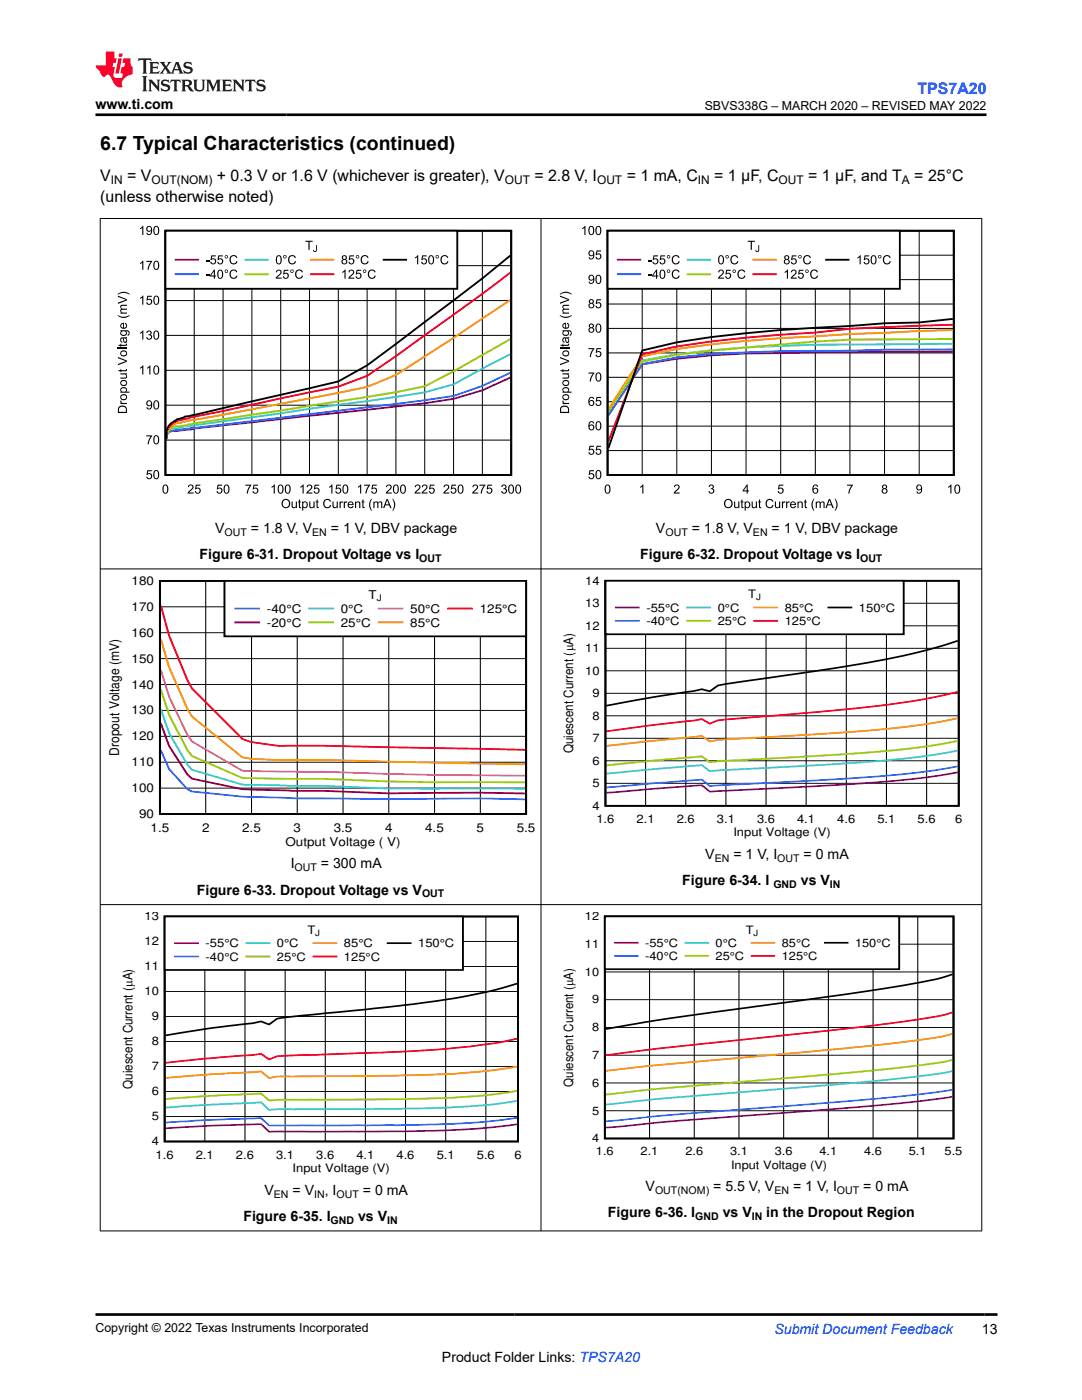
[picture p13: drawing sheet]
<svg xmlns="http://www.w3.org/2000/svg" width="216mm" height="279mm" viewBox="0 0 216 279" stroke-linecap="round" stroke-linejoin="round" font-family="sans-serif">
<defs><g id="words">
<text font-size="3.9" x="20" y="29.9">6.7 Typical Characteristics (continued)</text>
<text font-size="3.2" fill="#00f" x="183.1" y="18.7">TPS7A20</text>
<g font-size="3.2">
<text x="20" y="40.3">(unless otherwise noted)</text>
<text x="20" y="36.1">V</text>
<text x="25.4" y="36.1">= V</text>
<text x="43.3" y="36.1">+ 0.3 V or 1.6 V (whichever is greater), V</text>
<text x="106.6" y="36.1">= 2.8 V, I</text>
<text x="125" y="36.1">= 1 mA, C</text>
<text x="142.5" y="36.1">= 1 µF, C</text>
<text x="161.3" y="36.1">= 1 µF, and T</text>
<text x="182.4" y="36.1">= 25°C</text>
</g>
<g font-size="2.8">
<text x="19" y="21.8">www.ti.com</text>
<text x="42.9" y="106.3">V</text>
<text x="50.1" y="106.3">= 1.8 V, V</text>
<text x="66" y="106.3">= 1 V, DBV package</text>
<text x="130.9" y="106.3">V</text>
<text x="138" y="106.3">= 1.8 V, V</text>
<text x="154" y="106.3">= 1 V, DBV package</text>
<text x="39.8" y="111.5">Figure 6-31. Dropout Voltage vs I</text>
<text x="127.8" y="111.5">Figure 6-32. Dropout Voltage vs I</text>
<text x="58" y="173.3">I</text>
<text x="64" y="173.3">= 300 mA</text>
<text x="140.7" y="171.4">V</text>
<text x="146.3" y="171.4">= 1 V, I</text>
<text x="160.3" y="171.4">= 0 mA</text>
<text x="39.3" y="178.5">Figure 6-33. Dropout Voltage vs V</text>
<text x="136.1" y="176.7">Figure 6-34. I</text>
<text x="159.8" y="176.7">vs V</text>
<text x="52.8" y="238.4">V</text>
<text x="58.4" y="238.4">= V</text>
<text x="64.8" y="238.4">, I</text>
<text x="72.4" y="238.4">= 0 mA</text>
<text x="128.8" y="237.7">V</text>
<text x="142.3" y="237.7">= 5.5 V, V</text>
<text x="158.2" y="237.7">= 1 V, I</text>
<text x="172.3" y="237.7">= 0 mA</text>
<text x="48.6" y="243.7">Figure 6-35. I</text>
<text x="71.5" y="243.7">vs V</text>
<text x="121.3" y="243">Figure 6-36. I</text>
<text x="144.2" y="243">vs V</text>
<text x="152.9" y="243">in the Dropout Region</text>
<text x="195.9" y="266.1">13</text>
<text x="88.2" y="271.7">Product Folder Links: TPS7A20</text>
</g>
<text font-size="2.8" fill="#00f" x="154.5" y="266.2">Submit Document Feedback</text>
<text font-size="2.7" x="23.8" y="150.8" transform="rotate(-90 23.8 150.8)">Dropout Voltage (mV)</text>
<g font-size="2.6">
<text x="114.4" y="150.3" transform="rotate(-90 114.4 150.3)">Quiescent Current (PA)</text>
<text x="26.4" y="217.3" transform="rotate(-90 26.4 217.3)">Quiescent Current (PA)</text>
<text x="114.4" y="216.9" transform="rotate(-90 114.4 216.9)">Quiescent Current (PA)</text>
</g>
<g font-size="2.5">
<text x="140.6" y="21.9">SBVS338G – MARCH 2020 – REVISED MAY 2022</text>
<text x="19" y="265.9">Copyright © 2022 Texas Instruments Incorporated</text>
</g>
<g font-size="2.4">
<text x="22.1" y="36.7">IN</text>
<text x="30.2" y="36.7">OUT(NOM)</text>
<text x="100.7" y="36.7">OUT</text>
<text x="119.1" y="36.7">OUT</text>
<text x="139.3" y="36.7">IN</text>
<text x="155.4" y="36.7">OUT</text>
<text x="180" y="36.7">A</text>
<text x="26.3" y="116.7">180</text>
<text x="73.6" y="119.6">T</text>
<text x="26.3" y="121.9">170</text>
<text x="53.3" y="122.3">-40°C</text>
<text x="53.3" y="125.1">-20°C</text>
<text x="68" y="122.3">0°C</text>
<text x="68" y="125.1">25°C</text>
<text x="81.9" y="122.3">50°C</text>
<text x="81.9" y="125.1">85°C</text>
<text x="95.7" y="122.3">125°C</text>
<text x="26.3" y="127.1">160</text>
<text x="26.3" y="137.4">140</text>
<text x="26.3" y="132.2">150</text>
<text x="26.3" y="142.6">130</text>
<text x="26.3" y="147.7">120</text>
<text x="26.3" y="152.9">110</text>
<text x="26.3" y="158.1">100</text>
<text x="27.8" y="163.2">90</text>
<text x="30.1" y="166">1.5</text>
<text x="40.3" y="166">2</text>
<text x="48.3" y="166">2.5</text>
<text x="58.6" y="166">3</text>
<text x="66.6" y="166">3.5</text>
<text x="76.8" y="166">4</text>
<text x="84.8" y="166">4.5</text>
<text x="95.1" y="166">5</text>
<text x="103.1" y="166">5.5</text>
<text x="57" y="168.7">Output Voltage ( V)</text>
</g>
<g font-size="2.3">
<text x="116.8" y="116.7">14</text>
<text x="149.3" y="119.4">T</text>
<text x="116.8" y="125.7">12</text>
<text x="116.8" y="121.2">13</text>
<text x="129" y="122.1">-55°C</text>
<text x="129" y="124.7">-40°C</text>
<text x="143.2" y="122.1">0°C</text>
<text x="143.2" y="124.7">25°C</text>
<text x="156.6" y="122.1">85°C</text>
<text x="156.6" y="124.7">125°C</text>
<text x="171.4" y="122.1">150°C</text>
<text x="116.8" y="130.1">11</text>
<text x="116.8" y="134.6">10</text>
<text x="118.2" y="143.6">8</text>
<text x="118.2" y="139.1">9</text>
<text x="118.2" y="148.1">7</text>
<text x="118.2" y="152.6">6</text>
<text x="118.2" y="157.1">5</text>
<text x="118.2" y="161.6">4</text>
<text x="119" y="164.2">1.6</text>
<text x="127" y="164.2">2.1</text>
<text x="135" y="164.2">2.6</text>
<text x="143" y="164.2">3.1</text>
<text x="146.3" y="166.9">Input Voltage (V)</text>
<text x="151.1" y="164.2">3.6</text>
<text x="159.1" y="164.2">4.1</text>
<text x="167.1" y="164.2">4.6</text>
<text x="175.1" y="164.2">5.1</text>
<text x="183.1" y="164.2">5.6</text>
<text x="190.6" y="164.2">6</text>
<text x="28.8" y="183.7">13</text>
<text x="116.7" y="183.6">12</text>
<text x="28.8" y="188.7">12</text>
<text x="41" y="189.1">-55°C</text>
<text x="41" y="191.7">-40°C</text>
<text x="55.3" y="189.1">0°C</text>
<text x="55.3" y="191.7">25°C</text>
<text x="61.3" y="186.4">T</text>
<text x="68.6" y="189.1">85°C</text>
<text x="68.6" y="191.7">125°C</text>
<text x="83.4" y="189.1">150°C</text>
<text x="116.7" y="189.2">11</text>
<text x="128.8" y="189">-55°C</text>
<text x="128.8" y="191.6">-40°C</text>
<text x="142.8" y="189">0°C</text>
<text x="142.8" y="191.6">25°C</text>
<text x="148.8" y="186.3">T</text>
<text x="156" y="189">85°C</text>
<text x="156" y="191.6">125°C</text>
<text x="170.6" y="189">150°C</text>
<text x="28.8" y="193.6">11</text>
<text x="116.7" y="194.7">10</text>
<text x="28.8" y="198.6">10</text>
<text x="30.3" y="203.6">9</text>
<text x="118.2" y="200.3">9</text>
<text x="30.3" y="208.6">8</text>
<text x="118.2" y="205.8">8</text>
<text x="30.3" y="213.6">7</text>
<text x="118.2" y="211.3">7</text>
<text x="30.3" y="218.6">6</text>
<text x="118.2" y="216.9">6</text>
<text x="30.3" y="223.6">5</text>
<text x="118.2" y="222.4">5</text>
<text x="118.2" y="228">4</text>
<text x="30.3" y="228.6">4</text>
<text x="31.1" y="231.2">1.6</text>
<text x="39.1" y="231.2">2.1</text>
<text x="47.1" y="231.2">2.6</text>
<text x="55.1" y="231.2">3.1</text>
<text x="58.4" y="233.9">Input Voltage (V)</text>
<text x="63.1" y="231.2">3.6</text>
<text x="71.1" y="231.2">4.1</text>
<text x="79.1" y="231.2">4.6</text>
<text x="87.1" y="231.2">5.1</text>
<text x="95.1" y="231.2">5.6</text>
<text x="102.6" y="231.2">6</text>
<text x="118.9" y="230.6">1.6</text>
<text x="127.8" y="230.6">2.1</text>
<text x="136.8" y="230.6">2.6</text>
<text x="145.7" y="230.6">3.1</text>
<text x="145.9" y="233.2">Input Voltage (V)</text>
<text x="154.6" y="230.6">3.6</text>
<text x="163.5" y="230.6">4.1</text>
<text x="172.4" y="230.6">4.6</text>
<text x="181.4" y="230.6">5.1</text>
<text x="188.5" y="230.6">5.5</text>
</g>
<g font-size="2.1">
<text x="44.8" y="106.9">OUT</text>
<text x="62.3" y="106.9">EN</text>
<text x="132.8" y="106.9">OUT</text>
<text x="150.2" y="106.9">EN</text>
<text x="83.7" y="112.1">OUT</text>
<text x="171.6" y="112.1">OUT</text>
<text x="58.8" y="173.9">OUT</text>
<text x="142.6" y="172">EN</text>
<text x="155.1" y="172">OUT</text>
<text x="84.2" y="179.1">OUT</text>
<text x="154.3" y="177.2">GND</text>
<text x="165.6" y="177.2">IN</text>
<text x="54.7" y="239">EN</text>
<text x="62.7" y="239">IN</text>
<text x="67.2" y="239">OUT</text>
<text x="130.7" y="238.3">OUT(NOM)</text>
<text x="154.5" y="238.3">EN</text>
<text x="167" y="238.3">OUT</text>
<text x="66" y="244.2">GND</text>
<text x="77.3" y="244.2">IN</text>
<text x="138.7" y="243.5">GND</text>
<text x="150" y="243.5">IN</text>
</g>
<text font-size="1.8" x="75.2" y="120">J</text>
<g font-size="1.7">
<text x="150.9" y="119.8">J</text>
<text x="62.9" y="186.8">J</text>
<text x="150.4" y="186.7">J</text>
</g>
</g></defs>
<g fill="#000">
<path d="M23.5 59l1.8 .7v.3l-1.8 .7v-.3l1.6-.6-1.6-.6zM23.5 58.7a1.82 1.82 0 0 1 2.4 0v.1a2.08 2.08 0 0 0-2.4 0zM27.9 52.5l.7-.5v1.8h-.2v-1.4l-.5 .3zM27.9 45.5l.7-.4v1.8h-.2v-1.4l-.5 .2zM29.2 52.1h1.2l-.6 1-.1 .7h-.3l.1-.5 .6-1h-.9zM23.5 69.4h1.8v.2h-1.8zM23.6 73.9h.4v-.2h.2v.2h.9v-.2l.2-.1a.32 .32 0 0 1 0 .4 .32 .32 0 0 1-.3 .1h-.8v.2h-.2v-.2h-.3zM23.6 68.8h.4v-.2h.2v.2h.9v-.2h.2a.32 .32 0 0 1 0 .3 .32 .32 0 0 1-.3 .1h-.8v.2h-.2v-.2h-.3zM24 74.5h1.3v.2h-.2a.46 .46 0 0 1 .3 .6 .46 .46 0 0 1-.6 .3h-.8v-.3h.7a.33 .33 0 0 0 .5-.3 .33 .33 0 0 0-.5-.3h-.7zM23.5 71.2l1.8 .8v.2l-1.8 .7v-.3l1.6-.5-1.6-.6zM24.1 60.9l1.2-.1v.2h-.8a.27 .27 0 0 0-.3 .3 .27 .27 0 0 0 .2 .3h.9v.2h-.8a.3 .3 0 0 0-.3 .4 .3 .3 0 0 0 .5 .2h.6v.2h-1.3v-.2h.2a.44 .44 0 0 1 0-.8l-.2-.2zM23.5 62.9l.2 .1a2.05 2.05 0 0 0 2.2-.1 1.5 1.5 0 0 1-2 .4l-.4-.3z"/>
<path d="M27.9 73.4l.7-.5v1.8h-.2v-1.4l-.5 .3zM27.9 66.4l.7-.4v1.8h-.2v-1.4l-.5 .2zM27.9 59.5l.7-.5v1.8h-.2v-1.4l-.5 .3zM29.4 59h.9v.2h-.7l-.1 .5a.6 .6 0 0 1 .8 .3 .6 .6 0 0 1-.4 .8 .6 .6 0 0 1-.7-.5h.2a.4 .4 0 0 0 .6 .2 .4 .4 0 0 0 .1-.6 .4 .4 0 0 0-.6 0l-.3 .1zM29.4 66.1a.48 .48 0 0 1 .7 0 .48 .48 0 0 1-.1 .7 .57 .57 0 0 1 0 1 .57 .57 0 0 1-.8-.5h.2a.36 .36 0 0 0 .4 .3 .36 .36 0 0 0 .3-.5 .36 .36 0 0 0-.5-.2v-.2a.31 .31 0 0 0 .4-.2 .31 .31 0 0 0-.3-.4 .31 .31 0 0 0-.3 .4l-.2-.1zM29.4 73.4l.6-.5v1.8h-.2v-1.4l-.4 .3zM24.1 79.9l.2 .1a.29 .29 0 0 0 0 .3 .29 .29 0 0 0 .3 .1h.7v.2h-1.3v-.2h.2l-.2-.2zM29.4 93.8h.9v.2h-.7l-.1 .5a.6 .6 0 0 1 .8 .3 .6 .6 0 0 1-.4 .8 .6 .6 0 0 1-.7-.5h.2a.39 .39 0 0 0 .6 .2 .39 .39 0 0 0 .1-.6 .39 .39 0 0 0-.6 0l-.3 .1zM29.2 86.9h1.2l-.6 1.1-.1 .7h-.3l.1-.6 .6-1h-.9zM37.7 96.8a.59 .59 0 0 1 .9 .2 .59 .59 0 0 1-.4 .8l-.5 .5h.9v.2h-1.2l.2-.4a1.08 1.08 0 0 0 .7-1.1l-.4-.1-.2 .3h-.2zM39.1 96.7h.9v.2h-.7l-.1 .5a.6 .6 0 0 1 .8 .3 .6 .6 0 0 1-.4 .8 .6 .6 0 0 1-.7-.5h.2a.4 .4 0 0 0 .6 .2 .4 .4 0 0 0 .1-.6 .4 .4 0 0 0-.6 0h-.3zM43.4 96.7h.9v.2h-.7l-.1 .5a.6 .6 0 0 1 .8 .3 .6 .6 0 0 1-.3 .8 .6 .6 0 0 1-.8-.5h.2a.4 .4 0 0 0 .6 .2 .4 .4 0 0 0 .1-.6 .4 .4 0 0 0-.6 0h-.3z"/>
<path d="M49 96.7h1.1l-.5 1.1-.1 .7h-.3l.1-.5 .6-1.1h-.9zM50.6 96.7h.9v.2h-.7l-.1 .5a.6 .6 0 0 1 .8 .3 .6 .6 0 0 1-.4 .8 .6 .6 0 0 1-.7-.5h.2a.4 .4 0 0 0 .6 .2 .4 .4 0 0 0 .1-.6 .4 .4 0 0 0-.6 0h-.3zM54.2 97.1l.6-.4v1.8h-.2v-1.4l-.4 .3zM59.9 97.1l.7-.4v1.8h-.2v-1.4l-.5 .3zM61.4 96.8a.59 .59 0 0 1 .9 .2 .59 .59 0 0 1-.4 .8l-.5 .5h.9v.2h-1.2l.2-.4a1.08 1.08 0 0 0 .7-1.1l-.4-.1-.2 .3h-.2zM62.8 96.7h.9v.2h-.7l-.1 .5a.6 .6 0 0 1 .8 .3 .6 .6 0 0 1-.4 .8 .6 .6 0 0 1-.7-.5h.2a.4 .4 0 0 0 .6 .2 .4 .4 0 0 0 .1-.6 .4 .4 0 0 0-.6 0h-.3zM65.7 97.1l.6-.4v1.8h-.2v-1.4l-.4 .3zM67.1 96.7h.9v.2h-.7l-.1 .5a.6 .6 0 0 1 .8 .3 .6 .6 0 0 1-.3 .8 .6 .6 0 0 1-.8-.5h.2a.4 .4 0 0 0 .6 .2 .4 .4 0 0 0 .1-.6 .4 .4 0 0 0-.6 0h-.3zM71.4 97.1l.7-.4v1.8h-.2v-1.4l-.5 .3zM72.7 96.7h1.1l-.5 1.1-.2 .7h-.2l.1-.5 .5-1.1h-.8zM74.3 96.7h.9v.2h-.7l-.1 .5a.6 .6 0 0 1 .8 .3 .6 .6 0 0 1-.4 .8 .6 .6 0 0 1-.7-.5h.2a.4 .4 0 0 0 .6 .2 .4 .4 0 0 0 .1-.6 .4 .4 0 0 0-.6 0h-.3zM77.2 96.8a.59 .59 0 0 1 .9 .2 .59 .59 0 0 1-.3 .8l-.5 .5h.9v.2h-1.2l.1-.4a1.08 1.08 0 0 0 .7-1.1l-.4-.1-.2 .3h-.2z"/>
<path d="M82.9 96.8a.59 .59 0 0 1 .9 .2 .59 .59 0 0 1-.3 .8l-.5 .5h.9v.2h-1.2l.2-.4a1.07 1.07 0 0 0 .7-1.1l-.4-.1-.2 .3h-.2zM84.3 96.8a.59 .59 0 0 1 1 .2 .59 .59 0 0 1-.4 .8l-.5 .5h.9v.2h-1.2l.2-.4a1.08 1.08 0 0 0 .7-1.1l-.4-.1-.2 .3h-.2zM85.8 96.7h.9v.2h-.7l-.1 .5a.6 .6 0 0 1 .8 .3 .6 .6 0 0 1-.4 .8 .6 .6 0 0 1-.7-.5h.2a.4 .4 0 0 0 .6 .2 .4 .4 0 0 0 .1-.6 .4 .4 0 0 0-.6 0h-.3zM88.7 96.8a.59 .59 0 0 1 .9 .2 .59 .59 0 0 1-.3 .8l-.5 .5h.9v.2h-1.2l.1-.4a1.08 1.08 0 0 0 .7-1.1l-.4-.1-.2 .3h-.2zM90.1 96.7h.9v.2h-.7l-.1 .5a.6 .6 0 0 1 .8 .3 .6 .6 0 0 1-.4 .8 .6 .6 0 0 1-.7-.5h.2a.4 .4 0 0 0 .6 .2 .4 .4 0 0 0 .1-.6 .4 .4 0 0 0-.6 0h-.3zM94.4 96.8a.59 .59 0 0 1 .9 .2 .59 .59 0 0 1-.3 .8l-.5 .5h.9v.2h-1.2l.2-.4a1.08 1.08 0 0 0 .7-1.1l-.4-.1-.2 .3h-.2zM95.7 96.7h1.1l-.5 1.1-.2 .7h-.2l.1-.5 .5-1.1h-.8zM97.3 96.7h.9v.2h-.7l-.1 .5a.6 .6 0 0 1 .8 .3 .6 .6 0 0 1-.4 .8 .6 .6 0 0 1-.7-.5h.2a.4 .4 0 0 0 .6 .2 .4 .4 0 0 0 .1-.6 .4 .4 0 0 0-.6 0h-.3zM100.2 96.8a.48 .48 0 0 1 .7 0 .48 .48 0 0 1-.1 .7 .57 .57 0 0 1 .1 1 .57 .57 0 0 1-.9-.5h.2a.36 .36 0 0 0 .4 .3 .36 .36 0 0 0 .3-.4 .36 .36 0 0 0-.5-.3l.1-.1a.31 .31 0 0 0 .4-.3 .31 .31 0 0 0-.3-.4 .31 .31 0 0 0-.4 .4h-.2zM58.2 100.1h.2v.7a.33 .33 0 0 0 .3 .4 .33 .33 0 0 0 .3-.4v-.7h.2v1.3h-.2v-.2a.46 .46 0 0 1-.5 .2 .46 .46 0 0 1-.3-.5zM59.6 99.8l.3-.2v.5h.2v.2h-.2v.8l.2 .1v.2a.32 .32 0 0 1-.4 0 .32 .32 0 0 1-.1-.4v-.7h-.1v-.2h.1zM61.7 100.1h.2v.7a.33 .33 0 0 0 .4 .4 .33 .33 0 0 0 .2-.4v-.7h.3v1.3h-.2v-.2a.46 .46 0 0 1-.6 .2 .46 .46 0 0 1-.3-.5z"/>
<path d="M63.2 99.8l.2-.2v.5h.2v.2h-.2v.8l.2 .1v.2a.32 .32 0 0 1-.3 0 .32 .32 0 0 1-.1-.4v-.7h-.2v-.2h.2zM64.8 99.8a.78 .78 0 0 1 1.2 .3h-.2a.6 .6 0 0 0-.8-.2 .6 .6 0 0 0-.3 .8 .55 .55 0 0 0 .6 .5 .55 .55 0 0 0 .5-.4h.3a.87 .87 0 0 1-1.3 .5 .87 .87 0 0 1-.2-1.3zM66.3 100.1h.3v.7a.33 .33 0 0 0 .3 .4 .33 .33 0 0 0 .3-.4v-.7h.2v1.3h-.2v-.2a.46 .46 0 0 1-.6 .2 .46 .46 0 0 1-.3-.5zM67.7 100.1h.2v.2l.4-.2h.2l-.1 .2a.29 .29 0 0 0-.4 .1 .29 .29 0 0 0 0 .3v.7h-.3zM68.6 100.1h.2v.2l.4-.2h.1l-.1 .2a.29 .29 0 0 0-.3 .1 .29 .29 0 0 0-.1 .3v.7h-.2zM70.8 100.1h.2v.2a.47 .47 0 0 1 .6-.2 .47 .47 0 0 1 .3 .5v.8h-.2v-.8a.3 .3 0 0 0-.3-.4 .3 .3 0 0 0-.3 .3v.9h-.3zM72.3 99.8l.2-.2v.5h.2v.2h-.2v.8l.2 .1 .1 .2a.32 .32 0 0 1-.4 0 .32 .32 0 0 1-.1-.4v-.7h-.2v-.2h.2zM74.1 99.6h.1l-.1 .2a2.05 2.05 0 0 0 .1 2.1 1.48 1.48 0 0 1-.5-1.7zM74.5 100.1h.2v.2a.44 .44 0 0 1 .8 0l.2-.2 .5 .1 .1 1.2h-.2v-.8a.27 .27 0 0 0-.3-.4 .27 .27 0 0 0-.3 .3v.9h-.2v-.9a.3 .3 0 0 0-.4-.2 .3 .3 0 0 0-.2 .4v.7h-.2zM78.3 99.6a1.49 1.49 0 0 1 .4 1.8l-.3 .5h-.1a2.09 2.09 0 0 0 0-2.3z"/>
<path d="M29.3 45.2a.7 .7 0 0 1 .9 .1 .7 .7 0 0 1 .2 .9 .59 .59 0 0 1-.5 .7 .59 .59 0 0 1-.7-.4h.2a.41 .41 0 0 0 .6 .1 .41 .41 0 0 0 .1-.6 .57 .57 0 0 1-.8 .1 .57 .57 0 0 1 0-.9zM29.3 45.7a.4 .4 0 0 0 .8 0 .4 .4 0 0 0-.8 0z"/>
<path d="M30.9 59.1a.65 .65 0 0 1 .7 .1 .65 .65 0 0 1 .2 .7 .62 .62 0 0 1-.3 .8 .62 .62 0 0 1-.8-.2l-.1-1zM30.9 59.3a1 1 0 0 0 .3 1.4 .93 .93 0 0 0 0-1.5z"/>
<path d="M30.9 52.1a.65 .65 0 0 1 .7 .1 .65 .65 0 0 1 .2 .7 .62 .62 0 0 1-.3 .9 .62 .62 0 0 1-.8-.3l-.1-.9zM30.9 52.3a1 1 0 0 0 .3 1.4 .93 .93 0 0 0 0-1.5z"/>
<path d="M30.9 45.2a.65 .65 0 0 1 .7 .1 .65 .65 0 0 1 .2 .7 .62 .62 0 0 1-.3 .8 .62 .62 0 0 1-.8-.2l-.1-1zM30.9 45.4a1 1 0 0 0 .3 1.3 .93 .93 0 0 0 0-1.4z"/>
<path d="M24.2 78.8a.69 .69 0 0 1 1.1 .1 .69 .69 0 0 1-.5 1 .69 .69 0 0 1-.8-.6zM24.3 79a.44 .44 0 0 0 .4 .7 .44 .44 0 0 0 .4-.7l-.4-.1z"/>
<path d="M24.2 76a.69 .69 0 0 1 1.1 .1 .69 .69 0 0 1-.5 1 .69 .69 0 0 1-.8-.7zM24.3 76.2a.44 .44 0 0 0 .4 .6 .44 .44 0 0 0 .4-.6l-.4-.1z"/>
<path d="M24.2 70.1a.69 .69 0 0 1 1.1 .1 .69 .69 0 0 1-.5 1 .69 .69 0 0 1-.8-.7zM24.3 70.3a.44 .44 0 0 0 .4 .6 .44 .44 0 0 0 .4-.6l-.4-.2z"/>
<path d="M24.2 64.6l.5-.2v1a.38 .38 0 0 0 .5-.3 .38 .38 0 0 0-.3-.4v-.3a.64 .64 0 0 1 .3 .9 .64 .64 0 0 1-.9 .2 .64 .64 0 0 1-.1-.9zM24.3 64.7l-.1 .5 .4 .2v-.7z"/>
<path d="M24.1 67.4l1.2-.2v.3h-.1a.47 .47 0 0 1 .2 .7 .47 .47 0 0 1-.7 .2l-.1-.2a.52 .52 0 0 0-.3-.6l-.1 .3 .2 .3v.2a.65 .65 0 0 1-.3-1zM24.7 67.5l.1 .4a.24 .24 0 0 0 .2 .3 .24 .24 0 0 0 .2-.4l-.2-.2z"/>
<path d="M24 65.9h1.2a.57 .57 0 0 1 .6 .4 .57 .57 0 0 1-.4 .7l.1-.2a.37 .37 0 0 0 .1-.5 .37 .37 0 0 0-.4-.2 .6 .6 0 0 1-.5 .9 .6 .6 0 0 1-.5-.9h-.2zM24.3 66.2a.41 .41 0 0 0 .4 .6 .41 .41 0 0 0 .3-.6l-.3-.1z"/>
<path d="M24.2 77.4a.63 .63 0 0 1 .9-.1 .63 .63 0 0 1 .1 .9h.6v.2h-1.8v-.2h.2l-.2-.4zM24.3 77.6l-.1 .1a.47 .47 0 0 0 .5 .5 .47 .47 0 0 0 .4-.5l-.2-.2z"/>
<path d="M30.9 73a.65 .65 0 0 1 .7 .1 .65 .65 0 0 1 .2 .7 .62 .62 0 0 1-.3 .9 .62 .62 0 0 1-.8-.3l-.1-.9zM30.9 73.2a1 1 0 0 0 .3 1.4 .93 .93 0 0 0 0-1.5z"/>
<path d="M30.9 66.1a.65 .65 0 0 1 .7 0 .65 .65 0 0 1 .2 .8 .62 .62 0 0 1-.3 .8 .62 .62 0 0 1-.8-.3l-.1-.9zM30.9 66.3a1 1 0 0 0 .3 1.3 .93 .93 0 0 0 0-1.5z"/>
<path d="M23.7 81.2a.93 .93 0 0 1 1-.3 .93 .93 0 0 1 .6 .9v.6h-1.8zM23.9 81.4l-.2 .8h1.4v-.4a.72 .72 0 0 0-.5-.6 .72 .72 0 0 0-.7 .2z"/>
<path d="M29.3 80.1a.7 .7 0 0 1 .9 0 .7 .7 0 0 1 .2 .9 .59 .59 0 0 1-.5 .7 .59 .59 0 0 1-.7-.4h.2a.41 .41 0 0 0 .6 .1 .41 .41 0 0 0 .1-.6 .57 .57 0 0 1-.8 .1 .57 .57 0 0 1 0-.8zM29.3 80.5a.4 .4 0 0 0 .8 0 .4 .4 0 0 0-.8 0z"/>
<path d="M30.8 93.9a.65 .65 0 0 1 .8 .1 .65 .65 0 0 1 .2 .7 .62 .62 0 0 1-.3 .8 .62 .62 0 0 1-.8-.2l-.1-.9zM30.9 94.1a1 1 0 0 0 .3 1.4 .93 .93 0 0 0 0-1.5z"/>
<path d="M30.8 87a.65 .65 0 0 1 .8 0 .65 .65 0 0 1 .2 .8 .62 .62 0 0 1-.3 .8 .62 .62 0 0 1-.8-.3l-.1-.9zM30.9 87.2a1 1 0 0 0 .3 1.3 .93 .93 0 0 0 0-1.5z"/>
<path d="M30.8 80a.65 .65 0 0 1 .8 .1 .65 .65 0 0 1 .2 .7 .62 .62 0 0 1-.3 .8 .62 .62 0 0 1-.8-.2l-.1-1zM30.9 80.2a1 1 0 0 0 .3 1.3 .93 .93 0 0 0 0-1.4z"/>
<path d="M32.7 96.8a.65 .65 0 0 1 .7 .1 .65 .65 0 0 1 .2 .7 .62 .62 0 0 1-.3 .8 .62 .62 0 0 1-.8-.2l-.1-1zM32.8 97a1 1 0 0 0 .2 1.3 .93 .93 0 0 0 0-1.4z"/>
<path d="M44.9 96.8a.65 .65 0 0 1 .7 .1 .65 .65 0 0 1 .2 .7 .62 .62 0 0 1-.3 .8 .62 .62 0 0 1-.8-.2l-.1-1zM45 97a1 1 0 0 0 .2 1.3 .93 .93 0 0 0 0-1.4z"/>
<path d="M55.7 96.8a.65 .65 0 0 1 .7 .1 .65 .65 0 0 1 .2 .7 .62 .62 0 0 1-.3 .8 .62 .62 0 0 1-.8-.2l-.1-1zM55.7 97a1 1 0 0 0 .3 1.3 .93 .93 0 0 0 0-1.4z"/>
<path d="M57.1 96.8a.65 .65 0 0 1 .7 .1 .65 .65 0 0 1 .2 .7 .62 .62 0 0 1-.3 .8 .62 .62 0 0 1-.8-.2l-.1-1zM57.2 97a1 1 0 0 0 .2 1.3 .93 .93 0 0 0 0-1.4z"/>
<path d="M68.6 96.8a.65 .65 0 0 1 .7 .1 .65 .65 0 0 1 .2 .7 .62 .62 0 0 1-.3 .8 .62 .62 0 0 1-.8-.2v-1zM68.7 97a1 1 0 0 0 .2 1.3 .93 .93 0 0 0 0-1.4z"/>
<path d="M78.7 96.8a.65 .65 0 0 1 .7 .1 .65 .65 0 0 1 .2 .7 .62 .62 0 0 1-.3 .8 .62 .62 0 0 1-.8-.2l-.1-1zM78.7 97a1 1 0 0 0 .3 1.3 .93 .93 0 0 0 0-1.4z"/>
<path d="M80.1 96.8a.65 .65 0 0 1 .7 .1 .65 .65 0 0 1 .2 .7 .62 .62 0 0 1-.3 .8 .62 .62 0 0 1-.8-.2l-.1-1zM80.2 97a1 1 0 0 0 .2 1.3 .93 .93 0 0 0 0-1.4z"/>
<path d="M91.6 96.8a.65 .65 0 0 1 .7 .1 .65 .65 0 0 1 .2 .7 .62 .62 0 0 1-.3 .8 .62 .62 0 0 1-.8-.2l-.1-1zM91.7 97a1 1 0 0 0 .2 1.3 .93 .93 0 0 0 0-1.4z"/>
<path d="M101.7 96.8a.65 .65 0 0 1 .7 .1 .65 .65 0 0 1 .2 .7 .62 .62 0 0 1-.3 .8 .62 .62 0 0 1-.8-.2l-.1-1zM101.7 97a1 1 0 0 0 .3 1.3 .93 .93 0 0 0 0-1.4z"/>
<path d="M103.1 96.8a.65 .65 0 0 1 .7 .1 .65 .65 0 0 1 .2 .7 .62 .62 0 0 1-.3 .8 .62 .62 0 0 1-.8-.2l-.1-1zM103.2 97a1 1 0 0 0 .2 1.3 .93 .93 0 0 0 0-1.4z"/>
<path d="M56.2 100.5a.9 .9 0 0 1 1.8 0 .9 .9 0 0 1-1.8 0zM56.6 99.9a.69 .69 0 0 0-.1 1.1 .69 .69 0 0 0 1.1-.1 .68 .68 0 0 0-.1-.9 .68 .68 0 0 0-.9-.1z"/>
<path d="M60.3 100.1h.2v.2a.6 .6 0 0 1 .8 0 .6 .6 0 0 1 0 .8 .49 .49 0 0 1-.8 .2v.6h-.2zM60.6 100.4l-.1 .6 .2 .2a.47 .47 0 0 0 .5-.5 .47 .47 0 0 0-.5-.4z"/>
<path d="M69.5 100.2a.61 .61 0 0 1 .8-.1 .61 .61 0 0 1 .3 .7h-1a.38 .38 0 0 0 .3 .4 .38 .38 0 0 0 .4-.2h.3a.66 .66 0 0 1-1 .3 .66 .66 0 0 1-.1-1.1zM69.7 100.3l-.1 .3h.7l-.2-.3z"/>
<path d="M77.1 99.6h.3l.7 1.8h-.2l-.3-.6h-.7l-.2 .6h-.3zM77.2 99.8l-.2 .9h.6z"/>
</g>
<path d="M33 46.1h69v48.7h-69zM101.8 51a743 743 0 0 1-28.5 21.9l-5.8 3.2-29.7 6.9-.9 .1-.4 .3a3.8 3.8 0 0 0-2.1 .9l-.5 .4a3.2 3.2 0 0 0-.7 2.8" fill="none" stroke="#000" stroke-width=".37"/>
<g fill="none" stroke="#000" stroke-width=".2">
<path d="M33 60h69M33 53h69M38.8 46.1v48.7M44.5 46.1v48.7M50.3 46.1v48.7M56 46.1v48.7M61.8 46.1v48.7M67.5 46.1v48.7M73.3 46.1v48.7M79 46.1v48.7M84.7 46.1v48.7M90.5 46.1v48.7"/>
<path d="M96.3 46.1v48.7M33 73.9h69M33 66.9h69M33 87.8h69M33 80.9h69"/>
</g>
<path d="M101.8 75.4l-5.5 2.5-5.8 1.7-5.8 .9-49.4 5.5a2.37 2.37 0 0 0-1.8 .5l-.3 .4v.9" fill="none" stroke="#7f007f" stroke-width=".37"/>
<path d="M101.8 74.4l-5.5 2.6-5.8 2-11.5 1.6-43.7 5.2a2.68 2.68 0 0 0-1.8 .6l-.3 .5v.8" fill="none" stroke="#3265ff" stroke-width=".37"/>
<path d="M101.8 70.7l-11.3 6-5.8 1.6-11.4 1.8-36.1 4.9-1.7 .4a2 2 0 0 0-2.3 1.2v.9" fill="none" stroke="#32cccc" stroke-width=".37"/>
<path d="M101.8 67.7l-11.3 6.4-5.8 3a398.6 398.6 0 0 1-22.9 3.9l-26 4.1a2.03 2.03 0 0 0-2.3 1.1l-.3 .5v.8" fill="none" stroke="#98cc00" stroke-width=".37"/>
<path d="M101.8 59.9l-11.3 7.5-11.5 7.4-5.7 2.4-5.8 1.2a742.1 742.1 0 0 1-29.4 5.5l-1.9 .4a3.4 3.4 0 0 0-3 2v.9" fill="none" stroke="#ff9800" stroke-width=".37"/>
<path d="M101.8 54.4l-11.3 8.4-11.5 8.3-5.7 3.9-5.8 2.2-29 6-.9 .3a5.1 5.1 0 0 0-4.1 2.1l-.3 .6v1.4" fill="none" stroke="#f00" stroke-width=".37"/>
<path d="M33 46.1h58.2v11.5h-58.2z" fill-rule="evenodd" fill="#fff"/>
<path d="M33 46.1h58.2v11.5h-58.2zM76.6 51.8h4.4M121.2 46.1h69.1v48.7h-69.1zM190.1 63.6l-6.7 .8-6.9 .1-6.9 .6a290.2 290.2 0 0 0-34.6 3.2l-6.9 1.6-6.7 19.5" fill="none" stroke="#000" stroke-width=".37"/>
<g fill="#000">
<path d="M41.1 52h.7v.2h-.7zM41.1 54.9h.7v.2h-.7zM42.2 51h.9v.2h-.8l-.1 .5a.6 .6 0 0 1 .9 .2 .6 .6 0 0 1-.4 .9 .6 .6 0 0 1-.8-.5h.3a.4 .4 0 0 0 .5 .2 .4 .4 0 0 0 .2-.6 .4 .4 0 0 0-.6-.1l-.3 .1zM43.6 51h.9v.2h-.8l-.1 .5a.6 .6 0 0 1 .9 .2 .6 .6 0 0 1-.4 .9 .6 .6 0 0 1-.8-.5h.3a.4 .4 0 0 0 .6 .2 .4 .4 0 0 0 .1-.6 .4 .4 0 0 0-.6-.1l-.3 .1zM46.1 51.1a.78 .78 0 0 1 1.3 .3l-.3 .1a.6 .6 0 0 0-.8-.3 .6 .6 0 0 0-.2 .8 .55 .55 0 0 0 .5 .6 .55 .55 0 0 0 .6-.5l.2 .1a.87 .87 0 0 1-1.3 .4 .87 .87 0 0 1-.2-1.3zM46.1 54a.78 .78 0 0 1 1.3 .3l-.3 .1a.6 .6 0 0 0-.8-.3 .6 .6 0 0 0-.2 .8 .55 .55 0 0 0 .5 .5 .55 .55 0 0 0 .6-.4h.2a.87 .87 0 0 1-1.3 .5 .87 .87 0 0 1-.2-1.3zM55.2 53.9a.59 .59 0 0 1 .9 .2 .59 .59 0 0 1-.3 .8l-.5 .5h.9v.2h-1.2l.2-.4a1.08 1.08 0 0 0 .7-1.1l-.4-.1-.2 .4-.2-.1zM56.7 53.8h.9v.2h-.8l-.1 .5a.6 .6 0 0 1 .9 .3 .6 .6 0 0 1-.4 .8 .6 .6 0 0 1-.8-.5h.3a.4 .4 0 0 0 .5 .2 .4 .4 0 0 0 .1-.6 .4 .4 0 0 0-.6 0l-.2 .1zM57.8 51.1a.78 .78 0 0 1 1.2 .3l-.2 .1a.61 .61 0 0 0-.8-.3 .61 .61 0 0 0-.3 .8 .55 .55 0 0 0 .6 .6 .55 .55 0 0 0 .5-.5l.3 .1a.85 .85 0 0 1-1.2 .5 .85 .85 0 0 1-.4-1.2zM59.2 54a.78 .78 0 0 1 1.2 .3l-.2 .1a.6 .6 0 0 0-.8-.3 .6 .6 0 0 0-.3 .8 .55 .55 0 0 0 .6 .5 .55 .55 0 0 0 .5-.4h.3a.85 .85 0 0 1-1.2 .6 .85 .85 0 0 1-.4-1.2zM60.9 48h1.5v.3h-.6v1.6h-.3v-1.6h-.6zM63 48.9h.2v.9a.38 .38 0 0 1-.3 .5 .38 .38 0 0 1-.4-.4h.1l.1 .1a.21 .21 0 0 0 .2 .1 .21 .21 0 0 0 .1-.2z"/>
<path d="M68.3 54.3l.7-.5v1.8h-.3v-1.4l-.4 .3zM69.7 51h.9v.2h-.7l-.1 .5a.6 .6 0 0 1 .9 .3 .6 .6 0 0 1-.4 .8 .6 .6 0 0 1-.8-.5h.3a.4 .4 0 0 0 .5 .2 .4 .4 0 0 0 .1-.6 .4 .4 0 0 0-.6-.1l-.2 .1zM69.7 53.9a.59 .59 0 0 1 .9 .2 .59 .59 0 0 1-.3 .8l-.5 .5h.9v.2h-1.2l.2-.4a1.08 1.08 0 0 0 .7-1.1l-.4-.1-.2 .4-.3-.1zM71.2 53.8h.9v.2h-.8l-.1 .5a.6 .6 0 0 1 .9 .3 .6 .6 0 0 1-.4 .8 .6 .6 0 0 1-.8-.5h.3a.4 .4 0 0 0 .5 .2 .4 .4 0 0 0 .2-.6 .4 .4 0 0 0-.6 0l-.3 .1zM72.3 51.1a.78 .78 0 0 1 1.2 .3l-.2 .1a.6 .6 0 0 0-.8-.3 .6 .6 0 0 0-.3 .8 .55 .55 0 0 0 .5 .6 .55 .55 0 0 0 .6-.5l.3 .1a.85 .85 0 0 1-1.2 .5 .85 .85 0 0 1-.4-1.2zM73.7 54a.78 .78 0 0 1 1.3 .3l-.3 .1a.6 .6 0 0 0-.8-.3 .6 .6 0 0 0-.2 .8 .55 .55 0 0 0 .5 .5 .55 .55 0 0 0 .5-.4h.3a.87 .87 0 0 1-1.3 .5 .87 .87 0 0 1-.2-1.3zM82.8 51.4l.7-.5v1.8h-.3v-1.4l-.4 .3zM84.2 51h.9v.2h-.7l-.1 .5a.6 .6 0 0 1 .9 .2 .6 .6 0 0 1-.4 .9 .6 .6 0 0 1-.8-.5h.3a.4 .4 0 0 0 .5 .2 .4 .4 0 0 0 .1-.6 .4 .4 0 0 0-.6-.1l-.2 .1zM88.2 51.1a.78 .78 0 0 1 1.2 .3l-.2 .1a.61 .61 0 0 0-.8-.3 .61 .61 0 0 0-.3 .8 .55 .55 0 0 0 .6 .6 .55 .55 0 0 0 .5-.5l.3 .1a.85 .85 0 0 1-1.2 .5 .85 .85 0 0 1-.4-1.2zM111.7 59l1.8 .7v.2l-1.8 .7v-.2l1.6-.6-1.6-.6zM111.7 58.7a1.82 1.82 0 0 1 2.4 0v.1a2.08 2.08 0 0 0-2.4 0zM116.2 45.5l.6-.4v1.8h-.2v-1.4l-.4 .2z"/>
<path d="M119 50h.9v.2h-.7l-.1 .5a.6 .6 0 0 1 .9 .3 .6 .6 0 0 1-.4 .8 .6 .6 0 0 1-.8-.5h.3a.4 .4 0 0 0 .5 .2 .4 .4 0 0 0 .1-.6 .4 .4 0 0 0-.6 0h-.2zM111.7 69.4h1.9v.2h-1.9zM111.8 73.9h.4v-.2h.2v.2h.9v-.2l.2-.1a.32 .32 0 0 1 0 .4 .32 .32 0 0 1-.3 .1h-.8v.2h-.2v-.2h-.3zM111.8 68.8h.4v-.2h.2v.2h.9v-.2h.2a.32 .32 0 0 1 0 .3 .32 .32 0 0 1-.3 .1h-.8v.2h-.2v-.2h-.3zM112.2 74.5h1.3v.2h-.1a.46 .46 0 0 1 .2 .6 .46 .46 0 0 1-.5 .3h-.9v-.3h.8a.33 .33 0 0 0 .4-.3 .33 .33 0 0 0-.5-.3h-.7zM111.7 71.2l1.8 .8v.2l-1.8 .7v-.3l1.6-.5-1.6-.6zM112.3 60.9l1.2-.1v.2h-.8a.27 .27 0 0 0-.3 .3 .27 .27 0 0 0 .2 .3h.9v.2h-.8a.3 .3 0 0 0-.3 .4 .3 .3 0 0 0 .5 .2h.6v.2h-1.3v-.2h.2a.44 .44 0 0 1 0-.8l-.2-.2zM111.7 62.9l.2 .1a2.05 2.05 0 0 0 2.2-.1 1.5 1.5 0 0 1-2 .4l-.4-.3zM117.4 74.3h1.2l-.5 1.1-.2 .7h-.2l.1-.5 .5-1h-.9zM117.4 69.5h1.2l-.5 1-.2 .8h-.2l.1-.6 .5-1h-.9zM119 69.5h.9v.2h-.7l-.1 .5a.6 .6 0 0 1 .9 .3 .6 .6 0 0 1-.4 .8 .6 .6 0 0 1-.8-.5h.3a.4 .4 0 0 0 .5 .2 .4 .4 0 0 0 .1-.6 .4 .4 0 0 0-.6 0h-.2zM119 59.7h.9v.2h-.7l-.1 .5a.6 .6 0 0 1 .9 .3 .6 .6 0 0 1-.4 .8 .6 .6 0 0 1-.8-.5h.3a.4 .4 0 0 0 .5 .2 .4 .4 0 0 0 .1-.6 .4 .4 0 0 0-.6 0l-.2 .1z"/>
<path d="M112.3 79.9l.2 .1a.29 .29 0 0 0 0 .3 .29 .29 0 0 0 .4 .1h.6v.2h-1.3v-.2h.2l-.2-.2zM117.6 93.8h.9v.2h-.7l-.1 .5a.6 .6 0 0 1 .9 .3 .6 .6 0 0 1-.4 .8 .6 .6 0 0 1-.8-.5h.2a.4 .4 0 0 0 .6 .2 .4 .4 0 0 0 .1-.6 .4 .4 0 0 0-.6 0l-.3 .1zM117.6 89h.9v.2h-.7l-.1 .5a.6 .6 0 0 1 .9 .3 .6 .6 0 0 1-.4 .8 .6 .6 0 0 1-.8-.5h.2a.4 .4 0 0 0 .6 .2 .4 .4 0 0 0 .1-.6 .4 .4 0 0 0-.6-.1l-.3 .1zM119 89h.9v.2h-.7l-.1 .5a.6 .6 0 0 1 .9 .3 .6 .6 0 0 1-.4 .8 .6 .6 0 0 1-.8-.5h.3a.4 .4 0 0 0 .5 .2 .4 .4 0 0 0 .1-.6 .4 .4 0 0 0-.6-.1l-.2 .1zM119 79.2h.9v.2h-.7l-.1 .5a.6 .6 0 0 1 .9 .3 .6 .6 0 0 1-.4 .8 .6 .6 0 0 1-.8-.5h.3a.39 .39 0 0 0 .5 .2 .39 .39 0 0 0 .1-.6 .39 .39 0 0 0-.6 0h-.2zM127.7 97.1l.7-.4v1.8h-.2v-1.4l-.5 .3zM134.6 96.8a.59 .59 0 0 1 1 .2 .59 .59 0 0 1-.4 .8l-.5 .5h.9v.2h-1.2l.2-.4a1.08 1.08 0 0 0 .7-1.1l-.4-.1-.2 .3h-.2zM141.6 96.8a.48 .48 0 0 1 .7 0 .48 .48 0 0 1-.1 .7 .57 .57 0 0 1 0 1 .57 .57 0 0 1-.8-.5h.2a.36 .36 0 0 0 .4 .3 .36 .36 0 0 0 .3-.4 .36 .36 0 0 0-.5-.3v-.1a.31 .31 0 0 0 .4-.3 .31 .31 0 0 0-.3-.4 .31 .31 0 0 0-.3 .4h-.2zM155.4 96.7h.9v.2h-.7l-.1 .5a.6 .6 0 0 1 .8 .3 .6 .6 0 0 1-.4 .8 .6 .6 0 0 1-.7-.5h.2a.4 .4 0 0 0 .6 .2 .4 .4 0 0 0 .1-.6 .4 .4 0 0 0-.6 0h-.3zM169 96.7h1.2l-.5 1.1-.2 .7h-.2l.1-.5 .5-1.1h-.9zM189.2 97.1l.7-.4v1.8h-.3v-1.4l-.4 .3zM146.5 100.1h.2v.7a.33 .33 0 0 0 .3 .4 .33 .33 0 0 0 .3-.4v-.7h.2v1.3h-.2v-.2a.46 .46 0 0 1-.5 .2 .46 .46 0 0 1-.3-.5z"/>
<path d="M147.9 99.8l.2-.2v.5h.3v.2h-.3v.8l.3 .1v.2a.32 .32 0 0 1-.4 0 .32 .32 0 0 1-.1-.4v-.7h-.1v-.2h.1zM150 100.1h.2v.7a.33 .33 0 0 0 .3 .4 .33 .33 0 0 0 .3-.4v-.7h.2v1.3h-.2v-.2a.46 .46 0 0 1-.5 .2 .46 .46 0 0 1-.3-.5zM151.4 99.8l.3-.2v.5h.2v.2h-.2v.8l.2 .1v.2a.32 .32 0 0 1-.4 0 .32 .32 0 0 1-.1-.4v-.7h-.1v-.2h.1zM153 99.8a.78 .78 0 0 1 1.3 .3h-.2a.61 .61 0 0 0-.8-.2 .61 .61 0 0 0-.3 .8 .55 .55 0 0 0 .5 .5 .55 .55 0 0 0 .6-.4h.3a.85 .85 0 0 1-1.2 .6 .85 .85 0 0 1-.4-1.3zM154.6 100.1h.2v.7a.33 .33 0 0 0 .4 .4 .33 .33 0 0 0 .3-.4v-.7h.2v1.3h-.2v-.2a.46 .46 0 0 1-.6 .2 .46 .46 0 0 1-.3-.5zM156 100.1h.2v.2l.4-.2h.1v.2a.29 .29 0 0 0-.4 .1 .29 .29 0 0 0-.1 .3v.7h-.2zM156.9 100.1h.2v.2l.4-.2h.1l-.1 .2a.29 .29 0 0 0-.3 .1 .29 .29 0 0 0-.1 .3v.7h-.2zM159.1 100.1h.2v.2a.47 .47 0 0 1 .6-.2 .47 .47 0 0 1 .3 .5v.8h-.2v-.8a.3 .3 0 0 0-.3-.4 .3 .3 0 0 0-.3 .3l-.1 .9h-.2zM160.6 99.8l.2-.2v.5h.2v.2h-.2v.8l.2 .1v.2a.32 .32 0 0 1-.3 0 .32 .32 0 0 1-.1-.4v-.7h-.2v-.2h.2zM162.4 99.6h.1l-.1 .2a2.05 2.05 0 0 0 .1 2.1 1.48 1.48 0 0 1-.5-1.7zM162.8 100.1h.2v.2a.44 .44 0 0 1 .7 0l.3-.2 .4 .1 .1 1.2h-.2v-.8a.27 .27 0 0 0-.2-.4 .27 .27 0 0 0-.3 .3v.9h-.3v-.9a.3 .3 0 0 0-.3-.2 .3 .3 0 0 0-.2 .4v.7h-.2zM166.5 99.6a1.49 1.49 0 0 1 .5 1.8l-.3 .5h-.2a2.09 2.09 0 0 0 0-2.3z"/>
<path d="M42.7 53.8h.2v1.2h.2v.2h-.2v.4h-.2v-.4h-.8v-.2zM42.7 54.2l-.6 .8h.6z"/>
<path d="M43.6 53.9a.65 .65 0 0 1 .8 .1 .65 .65 0 0 1 .1 .7 .62 .62 0 0 1-.2 .8 .62 .62 0 0 1-.9-.2v-.9zM43.7 54.1a1 1 0 0 0 .2 1.4 .93 .93 0 0 0 0-1.5z"/>
<path d="M44.8 51.2a.35 .35 0 0 1 .7 0 .35 .35 0 0 1-.7 0zM45 51.2a.2 .2 0 0 0 .4 0 .2 .2 0 0 0-.4 0z"/>
<path d="M44.8 54.1a.35 .35 0 0 1 .7 0 .35 .35 0 0 1-.7 0zM45 54.1a.2 .2 0 0 0 .4 0 .2 .2 0 0 0-.4 0z"/>
<path d="M55.3 51a.65 .65 0 0 1 .7 .1 .65 .65 0 0 1 .2 .7 .62 .62 0 0 1-.3 .9 .62 .62 0 0 1-.8-.3v-.9zM55.4 51.2a1 1 0 0 0 .2 1.4 .93 .93 0 0 0 0-1.5z"/>
<path d="M56.5 51.2a.35 .35 0 0 1 .7 0 .35 .35 0 0 1-.7 0zM56.6 51.2a.2 .2 0 0 0 .4 0 .2 .2 0 0 0-.4 0z"/>
<path d="M57.9 54.1a.35 .35 0 0 1 .7 0 .35 .35 0 0 1-.7 0zM58.1 54.1a.2 .2 0 0 0 .4 0 .2 .2 0 0 0-.4 0z"/>
<path d="M68.3 51.1a.49 .49 0 0 1 .8-.1 .49 .49 0 0 1-.1 .8 .54 .54 0 0 1 .1 .8 .54 .54 0 0 1-.8 0 .54 .54 0 0 1 .2-.8l-.3-.3zM68.4 51.4a.3 .3 0 0 0 .6 0 .3 .3 0 0 0-.6 0zM68.3 52.2a.4 .4 0 0 0 .8 0 .4 .4 0 0 0-.8 0z"/>
<path d="M71 51.2a.35 .35 0 0 1 .7 0 .35 .35 0 0 1-.7 0zM71.1 51.2a.2 .2 0 0 0 .4 0 .2 .2 0 0 0-.4 0z"/>
<path d="M72.4 54.1a.35 .35 0 0 1 .7 0 .35 .35 0 0 1-.7 0zM72.5 54.1a.2 .2 0 0 0 .4 0 .2 .2 0 0 0-.4 0z"/>
<path d="M85.7 51a.65 .65 0 0 1 .7 .1 .65 .65 0 0 1 .2 .7 .62 .62 0 0 1-.3 .9 .62 .62 0 0 1-.8-.3v-.9zM85.8 51.2a1 1 0 0 0 .2 1.4 .93 .93 0 0 0 0-1.5z"/>
<path d="M86.9 51.2a.35 .35 0 0 1 .7 0 .35 .35 0 0 1-.7 0zM87 51.2a.2 .2 0 0 0 .4 0 .2 .2 0 0 0-.4 0z"/>
<path d="M117.7 45.2a.65 .65 0 0 1 .7 .1 .65 .65 0 0 1 .2 .7 .62 .62 0 0 1-.3 .8 .62 .62 0 0 1-.8-.2l-.1-1zM117.7 45.4a1 1 0 0 0 .3 1.3 .93 .93 0 0 0 0-1.4z"/>
<path d="M117.6 55a.7 .7 0 0 1 .9 0 .7 .7 0 0 1 .1 .9 .59 .59 0 0 1-.4 .7 .59 .59 0 0 1-.8-.4h.3a.41 .41 0 0 0 .5 .2 .41 .41 0 0 0 .2-.6 .57 .57 0 0 1-.9 0 .57 .57 0 0 1 .1-.8zM117.6 55.4a.4 .4 0 0 0 .8 0 .4 .4 0 0 0-.8 0z"/>
<path d="M117.6 50.1a.7 .7 0 0 1 .9 .1 .7 .7 0 0 1 .1 .8 .59 .59 0 0 1-.4 .8 .59 .59 0 0 1-.8-.5h.3a.41 .41 0 0 0 .5 .2 .41 .41 0 0 0 .2-.6 .57 .57 0 0 1-.9 .1 .57 .57 0 0 1 .1-.9zM117.6 50.5a.4 .4 0 0 0 .8 0 .4 .4 0 0 0-.8 0z"/>
<path d="M119.1 45.2a.65 .65 0 0 1 .7 .1 .65 .65 0 0 1 .2 .7 .62 .62 0 0 1-.3 .8 .62 .62 0 0 1-.8-.2l-.1-1zM119.2 45.4a1 1 0 0 0 .2 1.3 .93 .93 0 0 0 0-1.4z"/>
<path d="M119.1 54.9a.65 .65 0 0 1 .7 .1 .65 .65 0 0 1 .2 .7 .62 .62 0 0 1-.3 .9 .62 .62 0 0 1-.8-.3l-.1-.9zM119.2 55.1a1 1 0 0 0 .2 1.4 .93 .93 0 0 0 0-1.5z"/>
<path d="M112.4 78.8a.69 .69 0 0 1 1.1 .1 .69 .69 0 0 1-.4 1 .69 .69 0 0 1-.9-.6zM112.5 79a.44 .44 0 0 0 .4 .7 .44 .44 0 0 0 .4-.7l-.4-.1z"/>
<path d="M112.4 76a.69 .69 0 0 1 1.1 .1 .69 .69 0 0 1-.4 1 .69 .69 0 0 1-.9-.7zM112.5 76.2a.44 .44 0 0 0 .4 .6 .44 .44 0 0 0 .4-.6l-.4-.1z"/>
<path d="M112.4 70.1a.69 .69 0 0 1 1.1 .1 .69 .69 0 0 1-.4 1 .69 .69 0 0 1-.9-.7zM112.5 70.3a.44 .44 0 0 0 .4 .6 .44 .44 0 0 0 .4-.6l-.4-.2z"/>
<path d="M112.4 64.6l.6-.2v1a.38 .38 0 0 0 .4-.3 .38 .38 0 0 0-.3-.4l.1-.3a.64 .64 0 0 1 .2 .9 .64 .64 0 0 1-.9 .2 .64 .64 0 0 1-.1-.9zM112.5 64.7l-.1 .5 .4 .2v-.7z"/>
<path d="M112.4 67.4l1.1-.2v.3h-.1a.47 .47 0 0 1 .2 .7 .47 .47 0 0 1-.6 .2l-.1-.2a.52 .52 0 0 0-.4-.6l-.1 .3 .2 .3v.2a.65 .65 0 0 1-.2-1zM112.9 67.5l.1 .4a.24 .24 0 0 0 .2 .3 .24 .24 0 0 0 .2-.4l-.2-.2z"/>
<path d="M112.2 65.9h1.2a.57 .57 0 0 1 .7 .4 .57 .57 0 0 1-.4 .7v-.2a.37 .37 0 0 0 .2-.5 .37 .37 0 0 0-.5-.2 .6 .6 0 0 1-.5 .9 .6 .6 0 0 1-.5-.9h-.2zM112.5 66.2a.41 .41 0 0 0 .4 .6 .41 .41 0 0 0 .3-.6l-.3-.1z"/>
<path d="M112.4 77.4a.63 .63 0 0 1 .9-.1 .63 .63 0 0 1 .1 .9h.6v.2h-1.8v-.2h.2l-.2-.4zM112.5 77.6l-.1 .1a.47 .47 0 0 0 .5 .5 .47 .47 0 0 0 .5-.5l-.3-.2z"/>
<path d="M117.6 64.7a.49 .49 0 0 1 .8 0 .49 .49 0 0 1-.1 .7 .54 .54 0 0 1 .1 .8 .54 .54 0 0 1-.8 0 .54 .54 0 0 1 .2-.8l-.3-.2zM117.7 65a.3 .3 0 0 0 .6 0 .3 .3 0 0 0-.6 0zM117.6 65.9a.4 .4 0 0 0 .8 0 .4 .4 0 0 0-.8 0z"/>
<path d="M117.6 59.8a.49 .49 0 0 1 .8 0 .49 .49 0 0 1-.1 .7 .54 .54 0 0 1 .1 .8 .54 .54 0 0 1-.8 0 .54 .54 0 0 1 .2-.8l-.3-.2zM117.7 60.2a.3 .3 0 0 0 .6 0 .3 .3 0 0 0-.6 0zM117.6 61a.4 .4 0 0 0 .8 0 .4 .4 0 0 0-.8 0z"/>
<path d="M117.6 79.4l.3-.2h.3l.4 .4h-.3a.36 .36 0 0 0-.4-.2 .36 .36 0 0 0-.3 .4v.3a.58 .58 0 0 1 .9 0 .58 .58 0 0 1-.2 .9 .58 .58 0 0 1-.8-.3l-.1-.9zM117.6 80.5a.4 .4 0 0 0 .8 0 .4 .4 0 0 0-.8 0z"/>
<path d="M119.1 74.4a.65 .65 0 0 1 .7 .1 .65 .65 0 0 1 .2 .7 .62 .62 0 0 1-.3 .9 .62 .62 0 0 1-.8-.3l-.1-.9zM119.2 74.6a1 1 0 0 0 .2 1.4 .93 .93 0 0 0 0-1.5z"/>
<path d="M119.1 64.7a.65 .65 0 0 1 .7 .1 .65 .65 0 0 1 .2 .7 .62 .62 0 0 1-.3 .8 .62 .62 0 0 1-.8-.3l-.1-.9zM119.2 64.9a1 1 0 0 0 .2 1.3 .93 .93 0 0 0 0-1.4z"/>
<path d="M111.9 81.2a.93 .93 0 0 1 1-.3 .93 .93 0 0 1 .6 .9v.6h-1.8zM112.1 81.4l-.1 .8h1.3v-.4a.72 .72 0 0 0-.5-.6 .72 .72 0 0 0-.7 .2z"/>
<path d="M117.6 84.3l.3-.2h.3l.4 .4h-.3a.36 .36 0 0 0-.4-.3 .36 .36 0 0 0-.3 .5v.2a.58 .58 0 0 1 .9 .1 .58 .58 0 0 1-.2 .9 .58 .58 0 0 1-.8-.4l-.1-.8zM117.6 85.3a.4 .4 0 0 0 .8 0 .4 .4 0 0 0-.8 0z"/>
<path d="M119.1 93.9a.65 .65 0 0 1 .7 .1 .65 .65 0 0 1 .2 .7 .62 .62 0 0 1-.3 .8 .62 .62 0 0 1-.8-.2l-.1-.9zM119.2 94.1a1 1 0 0 0 .2 1.4 .93 .93 0 0 0 0-1.5z"/>
<path d="M119.1 84.2a.65 .65 0 0 1 .7 0 .65 .65 0 0 1 .2 .8 .62 .62 0 0 1-.3 .8 .62 .62 0 0 1-.8-.3l-.1-.9zM119.2 84.4a1 1 0 0 0 .2 1.3 .93 .93 0 0 0 0-1.5z"/>
<path d="M120.9 96.8a.65 .65 0 0 1 .7 .1 .65 .65 0 0 1 .2 .7 .62 .62 0 0 1-.3 .8 .62 .62 0 0 1-.8-.2v-1zM121 97a1 1 0 0 0 .2 1.3 .93 .93 0 0 0 0-1.4z"/>
<path d="M149 96.7h.2v1.2h.2v.2h-.2v.4h-.2v-.4h-.8v-.2zM149 97.1l-.6 .8h.6z"/>
<path d="M162.3 96.9l.3-.2h.3l.4 .4-.3 .1a.36 .36 0 0 0-.4-.3 .36 .36 0 0 0-.3 .4v.3a.58 .58 0 0 1 .9 0 .58 .58 0 0 1-.2 .9 .58 .58 0 0 1-.8-.3l-.1-.9zM162.3 98a.4 .4 0 0 0 .8 0 .4 .4 0 0 0-.8 0z"/>
<path d="M176.1 96.8a.49 .49 0 0 1 .8 0 .49 .49 0 0 1-.1 .7 .54 .54 0 0 1 .1 .8 .54 .54 0 0 1-.8 0 .54 .54 0 0 1 .2-.8l-.3-.2zM176.2 97.2a.3 .3 0 0 0 .6 0 .3 .3 0 0 0-.6 0zM176.1 98a.4 .4 0 0 0 .8 0 .4 .4 0 0 0-.8 0z"/>
<path d="M183 96.9a.7 .7 0 0 1 .9 0 .7 .7 0 0 1 .1 .9 .59 .59 0 0 1-.4 .7 .59 .59 0 0 1-.7-.4h.2a.41 .41 0 0 0 .5 .1 .41 .41 0 0 0 .2-.6 .57 .57 0 0 1-.9 .1 .57 .57 0 0 1 .1-.8zM183 97.3a.4 .4 0 0 0 .8 0 .4 .4 0 0 0-.8 0z"/>
<path d="M190.7 96.8a.65 .65 0 0 1 .7 .1 .65 .65 0 0 1 .2 .7 .62 .62 0 0 1-.3 .8 .62 .62 0 0 1-.8-.2v-1zM190.8 97a1 1 0 0 0 .2 1.3 .93 .93 0 0 0 0-1.4z"/>
<path d="M144.5 100.5a.9 .9 0 0 1 1.8 0 .9 .9 0 0 1-1.8 0zM144.9 99.9a.69 .69 0 0 0-.1 1.1 .69 .69 0 0 0 1.1-.1 .68 .68 0 0 0-.1-.9 .68 .68 0 0 0-.9-.1z"/>
<path d="M148.6 100.1h.2v.2a.6 .6 0 0 1 .8 0 .6 .6 0 0 1 0 .8 .49 .49 0 0 1-.8 .2v.6h-.2zM148.9 100.4l-.1 .6 .2 .2a.47 .47 0 0 0 .5-.5 .47 .47 0 0 0-.5-.4z"/>
<path d="M157.8 100.2a.61 .61 0 0 1 .7-.1 .61 .61 0 0 1 .3 .7h-.9a.38 .38 0 0 0 .2 .4 .38 .38 0 0 0 .5-.2h.2a.66 .66 0 0 1-1 .3 .66 .66 0 0 1 0-1.1zM158 100.3l-.1 .3h.7l-.2-.3z"/>
<path d="M165.4 99.6h.2l.8 1.8h-.3l-.2-.6h-.8l-.2 .6h-.2zM165.5 99.8l-.3 .9h.6z"/>
</g>
<path d="M35 51.8h4.5M190.1 70.1l-27.4 .2-6.9 .2a142.4 142.4 0 0 0-27.7 2.2l-6.7 10.2" fill="none" stroke="#7f007f" stroke-width=".37"/>
<path d="M35 54.7h4.5M190.1 69.7l-13.6 .1-6.9 .2a402.8 402.8 0 0 0-27.6 .6l-7 .7-6.9 1.3-6.7 10.2" fill="none" stroke="#3265ff" stroke-width=".37"/>
<path d="M49 51.8h4.4M190.1 68.6l-13.6 .1a365.5 365.5 0 0 0-34.5 1.2l-7 .8-6.9 1.3-6.7 10" fill="none" stroke="#32cccc" stroke-width=".37"/>
<path d="M49 54.7h4.4M190.1 67.7h-13.6a253.1 253.1 0 0 0-27.6 1.7l-6.9 .6-7 .8-6.9 1.3-6.7 10" fill="none" stroke="#98cc00" stroke-width=".37"/>
<path d="M62.1 51.8h4.4M190.1 65.9l-20.5 .8-6.9 .4a271.8 271.8 0 0 0-27.7 2.5l-6.9 1.5-6.7 10.6" fill="none" stroke="#ff9800" stroke-width=".37"/>
<path d="M62.1 54.7h4.4M190.1 64.8l-20.5 .8-6.9 .8a266.4 266.4 0 0 0-27.7 2.7l-6.9 1.6-6.7 17.3" fill="none" stroke="#f00" stroke-width=".37"/>
<g fill="none" stroke="#000" stroke-width=".2">
<path d="M121.2 55.8h69.1M121.2 50.9h69.1M128.1 46.1v48.7M135 46.1v48.7M142 46.1v48.7M148.9 46.1v48.7M155.8 46.1v48.7M162.7 46.1v48.7M169.6 46.1v48.7M176.5 46.1v48.7M183.4 46.1v48.7M121.2 75.3h69.1"/>
<path d="M121.2 70.4h69.1M121.2 65.5h69.1M121.2 60.7h69.1M121.2 89.9h69.1M121.2 85h69.1M121.2 80.2h69.1"/>
</g>
<path d="M121.2 46.1h58.4v11.5h-58.4z" fill-rule="evenodd" fill="#fff"/>
<path d="M121.2 46.1h58.4v11.5h-58.4zM164.8 51.8h4.5M31.9 115.9h73.1v46.6h-73.1z" fill="none" stroke="#000" stroke-width=".37"/>
<g fill="#000">
<path d="M129.3 52h.7v.2h-.7zM129.3 54.9h.7v.2h-.7zM130.4 51h.9v.2h-.7l-.1 .5a.6 .6 0 0 1 .8 .2 .6 .6 0 0 1-.4 .9 .6 .6 0 0 1-.7-.5h.2a.4 .4 0 0 0 .6 .2 .4 .4 0 0 0 .1-.6 .4 .4 0 0 0-.6-.1l-.3 .1zM131.8 51h.9v.2h-.7l-.1 .5a.6 .6 0 0 1 .8 .3 .6 .6 0 0 1-.4 .8 .6 .6 0 0 1-.7-.5h.2a.4 .4 0 0 0 .6 .2 .4 .4 0 0 0 .1-.6 .4 .4 0 0 0-.6-.1l-.3 .1zM134.3 51.1a.78 .78 0 0 1 1.3 .3l-.2 .1a.61 .61 0 0 0-.9-.3 .61 .61 0 0 0-.2 .8 .55 .55 0 0 0 .5 .6 .55 .55 0 0 0 .6-.5l.2 .1a.87 .87 0 0 1-1.2 .4 .87 .87 0 0 1-.3-1.3zM134.3 54a.78 .78 0 0 1 1.3 .3l-.2 .1a.61 .61 0 0 0-.9-.3 .61 .61 0 0 0-.2 .8 .55 .55 0 0 0 .5 .5 .55 .55 0 0 0 .6-.4h.2a.87 .87 0 0 1-1.2 .5 .87 .87 0 0 1-.3-1.3zM143.5 53.9a.59 .59 0 0 1 .9 .2 .59 .59 0 0 1-.3 .8l-.5 .5h.9v.2h-1.2l.1-.4a1.08 1.08 0 0 0 .7-1.1l-.4-.1-.2 .4-.2-.1zM144.9 53.8h.9v.2h-.7l-.1 .5a.6 .6 0 0 1 .8 .3 .6 .6 0 0 1-.4 .8 .6 .6 0 0 1-.7-.5h.2a.4 .4 0 0 0 .6 .2 .4 .4 0 0 0 .1-.6 .4 .4 0 0 0-.6 0l-.3 .1zM146 51.1a.78 .78 0 0 1 1.3 .3l-.2 .1a.61 .61 0 0 0-.9-.3 .61 .61 0 0 0-.2 .8 .55 .55 0 0 0 .5 .6 .55 .55 0 0 0 .6-.5l.2 .1a.87 .87 0 0 1-1.2 .4 .87 .87 0 0 1-.3-1.3zM147.4 54a.78 .78 0 0 1 1.3 .3l-.2 .1a.6 .6 0 0 0-.9-.3 .6 .6 0 0 0-.2 .8 .55 .55 0 0 0 .5 .5 .55 .55 0 0 0 .6-.4h.2a.85 .85 0 0 1-1.1 .6 .85 .85 0 0 1-.4-1.2zM149.2 48h1.4v.3h-.6v1.6h-.2v-1.6h-.6zM151.3 48.9h.2v.9a.38 .38 0 0 1-.4 .5 .38 .38 0 0 1-.4-.4h.2v.1a.21 .21 0 0 0 .3 .1 .21 .21 0 0 0 .1-.2z"/>
<path d="M156.6 54.3l.6-.5v1.8h-.2v-1.4l-.4 .3zM158 51h.9v.2h-.7l-.1 .5a.6 .6 0 0 1 .8 .2 .6 .6 0 0 1-.3 .9 .6 .6 0 0 1-.8-.5h.2a.4 .4 0 0 0 .6 .2 .4 .4 0 0 0 .1-.6 .4 .4 0 0 0-.6-.1l-.3 .1zM158 53.9a.59 .59 0 0 1 .9 .2 .59 .59 0 0 1-.3 .8l-.5 .5h.9v.2h-1.2l.1-.4a1.07 1.07 0 0 0 .7-1.1l-.4-.1-.2 .4-.2-.1zM159.4 53.8h.9v.2h-.7l-.1 .5a.6 .6 0 0 1 .9 .3 .6 .6 0 0 1-.4 .8 .6 .6 0 0 1-.8-.5h.2a.4 .4 0 0 0 .6 .2 .4 .4 0 0 0 .1-.6 .4 .4 0 0 0-.6 0l-.3 .1zM160.5 51.1a.78 .78 0 0 1 1.3 .3l-.2 .1a.61 .61 0 0 0-.8-.3 .61 .61 0 0 0-.3 .8 .55 .55 0 0 0 .5 .6 .55 .55 0 0 0 .6-.5l.2 .1a.85 .85 0 0 1-1.1 .5 .85 .85 0 0 1-.4-1.2zM161.9 54a.78 .78 0 0 1 1.3 .3l-.2 .1a.6 .6 0 0 0-.8-.3 .6 .6 0 0 0-.3 .8 .55 .55 0 0 0 .5 .5 .55 .55 0 0 0 .6-.4h.2a.87 .87 0 0 1-1.2 .5 .87 .87 0 0 1-.2-1.3zM171.1 51.4l.6-.5v1.8h-.2v-1.4l-.4 .3zM172.5 51h.9v.2h-.7l-.1 .5a.6 .6 0 0 1 .9 .2 .6 .6 0 0 1-.4 .9 .6 .6 0 0 1-.8-.5h.2a.4 .4 0 0 0 .6 .2 .4 .4 0 0 0 .1-.6 .4 .4 0 0 0-.6-.1l-.2 .1zM176.5 51.1a.78 .78 0 0 1 1.2 .3l-.2 .1a.61 .61 0 0 0-.8-.3 .61 .61 0 0 0-.3 .8 .55 .55 0 0 0 .5 .6 .55 .55 0 0 0 .6-.5l.3 .1a.87 .87 0 0 1-1.3 .4 .87 .87 0 0 1-.2-1.3z"/>
<path d="M130.9 53.8h.2v1.2h.3v.2h-.3v.4h-.2v-.4h-.8v-.2zM130.9 54.2l-.6 .8h.6z"/>
<path d="M131.8 53.9a.65 .65 0 0 1 .8 .1 .65 .65 0 0 1 .2 .7 .62 .62 0 0 1-.3 .8 .62 .62 0 0 1-.8-.2l-.1-.9zM131.9 54.1a1 1 0 0 0 .3 1.4 .93 .93 0 0 0 0-1.5z"/>
<path d="M133.1 51.2a.34 .34 0 0 1 .6 0 .34 .34 0 0 1-.6 0zM133.2 51.2a.2 .2 0 0 0 .4 0 .2 .2 0 0 0-.4 0z"/>
<path d="M133.1 54.1a.34 .34 0 0 1 .6 0 .34 .34 0 0 1-.6 0zM133.2 54.1a.2 .2 0 0 0 .4 0 .2 .2 0 0 0-.4 0z"/>
<path d="M143.6 51a.65 .65 0 0 1 .7 .1 .65 .65 0 0 1 .2 .7 .62 .62 0 0 1-.3 .9 .62 .62 0 0 1-.8-.3l-.1-.9zM143.6 51.2a1 1 0 0 0 .3 1.4 .93 .93 0 0 0 0-1.5z"/>
<path d="M144.8 51.2a.34 .34 0 0 1 .6 0 .34 .34 0 0 1-.6 0zM144.9 51.2a.2 .2 0 0 0 .4 0 .2 .2 0 0 0-.4 0z"/>
<path d="M146.2 54.1a.35 .35 0 0 1 .7 0 .35 .35 0 0 1-.7 0zM146.3 54.1a.2 .2 0 0 0 .4 0 .2 .2 0 0 0-.4 0z"/>
<path d="M156.6 51.1a.49 .49 0 0 1 .8-.1 .49 .49 0 0 1-.2 .8 .54 .54 0 0 1 .2 .8 .54 .54 0 0 1-.8 0 .54 .54 0 0 1 .1-.8l-.2-.3zM156.7 51.4a.3 .3 0 0 0 .6 0 .3 .3 0 0 0-.6 0zM156.6 52.2a.4 .4 0 0 0 .8 0 .4 .4 0 0 0-.8 0z"/>
<path d="M159.3 51.2a.35 .35 0 0 1 .7 0 .35 .35 0 0 1-.7 0zM159.4 51.2a.2 .2 0 0 0 .4 0 .2 .2 0 0 0-.4 0z"/>
<path d="M160.7 54.1a.35 .35 0 0 1 .7 0 .35 .35 0 0 1-.7 0zM160.8 54.1a.2 .2 0 0 0 .4 0 .2 .2 0 0 0-.4 0z"/>
<path d="M174 51a.65 .65 0 0 1 .7 .1 .65 .65 0 0 1 .2 .7 .62 .62 0 0 1-.3 .9 .62 .62 0 0 1-.8-.3l-.1-.9zM174.1 51.2a1 1 0 0 0 .2 1.4 .93 .93 0 0 0 0-1.5z"/>
<path d="M175.2 51.2a.35 .35 0 0 1 .7 0 .35 .35 0 0 1-.7 0zM175.3 51.2a.2 .2 0 0 0 .4 0 .2 .2 0 0 0-.4 0z"/>
</g>
<path d="M123.3 51.8h4.5" fill="none" stroke="#7f007f" stroke-width=".37"/>
<path d="M123.3 54.7h4.5M32.1 149.8l1.6 3.7 3.7 4 .9 .5a123.3 123.3 0 0 0 17.4 1.2l3.6 .1a1054.3 1054.3 0 0 0 36.5 0l9 .2" fill="none" stroke="#3265ff" stroke-width=".37"/>
<path d="M137.2 51.8h4.5M32.1 141.6l1.6 4.7 3.7 6.3 .9 1 10.1 3 10 .2h6.4l12.8 .6h27.2" fill="none" stroke="#32cccc" stroke-width=".37"/>
<path d="M137.2 54.7h4.5M32.1 137.6l1.6 5.1 3.7 7 .9 1.2 10.1 4.4 16.4 .2 12.8 .5 9.1 .1h18.1" fill="none" stroke="#98cc00" stroke-width=".37"/>
<path d="M150.3 51.8h4.5M32.1 127.6l1.6 5.5 3.7 8.4 .9 1.5 10.1 8.1a31.9 31.9 0 0 0 9.1 .6h7.3l40 .8" fill="none" stroke="#ff9800" stroke-width=".37"/>
<path d="M150.3 54.7h4.5M32.1 120.9l1.6 5.9 3.7 9 .9 1.6 10.1 10.1 .9 .3a25.8 25.8 0 0 0 9.1 1h6.4l40 .8" fill="none" stroke="#f00" stroke-width=".37"/>
<g fill="none" stroke="#000" stroke-width=".2">
<path d="M41 115.9v46.6M50.2 115.9v46.6M59.3 115.9v46.6M68.5 115.9v46.6M77.6 115.9v46.6M86.7 115.9v46.6M95.8 115.9v46.6M31.9 136.6h73.1M31.9 131.4h73.1M31.9 126.3h73.1M31.9 121.1h73.1M31.9 157.3h73.1"/>
<path d="M31.9 152.1h73.1M31.9 146.9h73.1M31.9 141.8h73.1"/>
</g>
<path d="M32.1 144.4l1.6 4.5 3.7 5.7 .9 .8 10.1 2.1 10 .3h6.4l12.8 .5 18.2-.1 9 .2" fill="none" stroke="#7f0000" stroke-width=".37"/>
<path d="M32.1 133.7l1.6 5.3 3.7 7.7 .9 1.3 10.1 5.8 16.4 .2a1015.9 1015.9 0 0 0 40 .8" fill="none" stroke="#f0f" stroke-width=".37"/>
<path d="M44.8 115.9h60.2v11.1h-60.2z" fill-rule="evenodd" fill="#fff"/>
<path d="M44.8 115.9h60.2v11.1h-60.2z" fill="none" stroke="#000" stroke-width=".37"/>
<path d="M47 121.5h4.7" fill="none" stroke="#3265ff" stroke-width=".37"/>
<path d="M47 124.2h4.7" fill="none" stroke="#7f0000" stroke-width=".37"/>
<path d="M61.7 121.5h4.7" fill="none" stroke="#32cccc" stroke-width=".37"/>
<path d="M61.7 124.2h4.7" fill="none" stroke="#98cc00" stroke-width=".37"/>
<path d="M75.6 121.5h4.7" fill="none" stroke="#f0f" stroke-width=".37"/>
<path d="M75.6 124.2h4.7" fill="none" stroke="#ff9800" stroke-width=".37"/>
<path d="M89.4 121.5h4.8" fill="none" stroke="#f00" stroke-width=".37"/>
<path d="M120.8 115.9h70.5v44.9h-70.5zM191.1 127.9a167.6 167.6 0 0 1-28.6 6.1l-17.7 2.5-1.6 .3-1.6 1.2-1.6-.5-19 3.3" fill="none" stroke="#000" stroke-width=".36"/>
<g fill="none" stroke="#000" stroke-width=".2">
<path d="M128.8 115.9v44.9M136.8 115.9v44.9M144.8 115.9v44.9M152.9 115.9v44.9M160.9 115.9v44.9M168.9 115.9v44.9M176.9 115.9v44.9M184.9 115.9v44.9M120.8 138.4h70.5M120.8 133.9h70.5M120.8 129.4h70.5M120.8 124.9h70.5"/>
<path d="M120.8 120.4h70.5M120.8 156.3h70.5M120.8 151.8h70.5M120.8 147.3h70.5M120.8 142.9h70.5"/>
</g>
<path d="M191.1 154.1a237.9 237.9 0 0 1-30.2 2.9l-19.3 1-1.6-1.3-19 1.5" fill="none" stroke="#7f007f" stroke-width=".36"/>
<path d="M191.1 152.9a231.5 231.5 0 0 1-30.2 3l-19.3 1-1.6-1.3-19 1.6" fill="none" stroke="#3265ff" stroke-width=".36"/>
<path d="M191.1 149.8a219.3 219.3 0 0 1-30.2 3l-19.3 1.1-1.6-1.2-19 1.7" fill="none" stroke="#32cccc" stroke-width=".36"/>
<path d="M191.1 147.9a215.6 215.6 0 0 1-30.2 3.1l-17.7 .9-1.6 .2-1.6-1.2-19 1.8" fill="none" stroke="#98cc00" stroke-width=".36"/>
<path d="M191.1 143.3a202 202 0 0 1-30.2 3.4l-17.7 1-1.6 .3-1.6-1.1-19 2" fill="none" stroke="#ff9800" stroke-width=".36"/>
<path d="M191.1 138.1a189.8 189.8 0 0 1-30.2 4.2l-17.7 1.5-1.6 .6-1.6-.9-19 2.4" fill="none" stroke="#f00" stroke-width=".36"/>
<path d="M120.8 115.9h59.5v10.7h-59.5z" fill-rule="evenodd" fill="#fff"/>
<path d="M120.8 115.9h59.5v10.7h-59.5zM165.3 121.2h4.6M32.9 182.9h70.5v44.9h-70.5zM103.2 196.3a131.2 131.2 0 0 1-25.5 4.6l-20.8 2.1-1.6 .3-1.6 1.2-1.6-.7-1.6 .4-8 .9-9.5 1.5" fill="none" stroke="#000" stroke-width=".36"/>
<path d="M122.9 121.2h4.6M103.2 224.4a213.8 213.8 0 0 1-30.3 1.4l-19.2 .1-1.6-1.6-9.6 .3-9.5 .6" fill="none" stroke="#7f007f" stroke-width=".36"/>
<path d="M122.9 123.9h4.6M103.2 223.1a180.4 180.4 0 0 1-27.1 1.5h-22.4l-1.6-1.5-12.8 .5-6.3 .4" fill="none" stroke="#3265ff" stroke-width=".36"/>
<path d="M137.1 121.2h4.6M103.2 219.7a158.2 158.2 0 0 1-23.9 1.6l-22.4 .1-3.2 .1-1.6-1.5-19.1 1" fill="none" stroke="#32cccc" stroke-width=".36"/>
<path d="M137.1 123.9h4.6M103.2 217.7a155.1 155.1 0 0 1-25.5 1.7l-20.8 .1-3.2 .1-1.6-1.4-11.2 .6-7.9 .5" fill="none" stroke="#98cc00" stroke-width=".36"/>
<path d="M150.5 121.2h4.6M103.2 212.8a148.9 148.9 0 0 1-23.9 1.9l-24 .1-1.6 .3-1.6-1.3-19.1 1.3" fill="none" stroke="#ff9800" stroke-width=".36"/>
<path d="M150.5 123.9h4.6M103.2 207.3a123.1 123.1 0 0 1-20.7 2.5l-25.6 .9-1.6 .1-1.6 .6-1.6-1.1-11.2 1-7.9 .8" fill="none" stroke="#f00" stroke-width=".36"/>
<g fill="none" stroke="#000" stroke-width=".2">
<path d="M32.9 197.9h70.5M32.9 192.9h70.5M32.9 187.9h70.5M40.9 182.9v44.9M48.9 182.9v44.9M56.9 182.9v44.9M64.9 182.9v44.9M72.9 182.9v44.9M80.9 182.9v44.9M88.9 182.9v44.9M96.9 182.9v44.9M32.9 217.8h70.5"/>
<path d="M32.9 212.8h70.5M32.9 207.9h70.5M32.9 202.9h70.5M32.9 222.8h70.5"/>
</g>
<path d="M32.9 182.9h59.5v10.7h-59.5z" fill-rule="evenodd" fill="#fff"/>
<path d="M32.9 182.9h59.5v10.7h-59.5zM77.4 188.2h4.5" fill="none" stroke="#000" stroke-width=".36"/>
<path d="M34.9 188.2h4.6" fill="none" stroke="#7f007f" stroke-width=".36"/>
<path d="M34.9 190.9h4.6" fill="none" stroke="#3265ff" stroke-width=".36"/>
<path d="M49.2 188.2h4.5" fill="none" stroke="#32cccc" stroke-width=".36"/>
<path d="M49.2 190.9h4.5" fill="none" stroke="#98cc00" stroke-width=".36"/>
<path d="M62.6 188.2h4.5" fill="none" stroke="#ff9800" stroke-width=".36"/>
<path d="M62.6 190.9h4.5" fill="none" stroke="#f00" stroke-width=".36"/>
<path d="M120.7 182.9h69.6v44.3h-69.6zM190.1 194.4a86 86 0 0 1-13.2 2.8l-42.8 6-13.2 2.2" fill="none" stroke="#000" stroke-width=".35"/>
<g fill="none" stroke="#000" stroke-width=".2">
<path d="M120.7 199.5h69.6M120.7 194h69.6M120.7 188.4h69.6M129.6 182.9v44.3M138.5 182.9v44.3M147.5 182.9v44.3M156.4 182.9v44.3M165.3 182.9v44.3M174.2 182.9v44.3M183.1 182.9v44.3M120.7 216.1h69.6M120.7 210.6h69.6"/>
<path d="M120.7 205.1h69.6M120.7 221.7h69.6"/>
</g>
<path d="M190.1 218.8l-6.1 .9-9.8 1-40.1 3.1-13.2 1.2" fill="none" stroke="#7f007f" stroke-width=".35"/>
<path d="M190.1 217.4l-6.1 .9-8.9 1-41 3.2-13.2 1.3" fill="none" stroke="#3265ff" stroke-width=".35"/>
<path d="M190.1 213.7a184.7 184.7 0 0 1-16.8 2.2l-41 3.3-11.4 1.3" fill="none" stroke="#32cccc" stroke-width=".35"/>
<path d="M190.1 211.5l-3.4 .7-11.6 1.4-43.7 3.7-10.5 1.2" fill="none" stroke="#98cc00" stroke-width=".35"/>
<path d="M190.1 206.3a81.8 81.8 0 0 1-11.4 1.9l-17 1.7-31.2 2.7-9.6 1.1" fill="none" stroke="#ff9800" stroke-width=".35"/>
<path d="M190.1 202l-.7 .3a163.4 163.4 0 0 1-16.1 2.5l-41 4.4-11.4 1.4" fill="none" stroke="#f00" stroke-width=".35"/>
<path d="M120.7 182.9h58.7v10.5h-58.7z" fill-rule="evenodd" fill="#fff"/>
<path d="M120.7 182.9h58.7v10.5h-58.7zM164.6 188.1h4.5" fill="none" stroke="#000" stroke-width=".35"/>
<path d="M122.8 188.1h4.5" fill="none" stroke="#7f007f" stroke-width=".35"/>
<path d="M122.8 190.8h4.5" fill="none" stroke="#3265ff" stroke-width=".35"/>
<path d="M136.8 188.1h4.5" fill="none" stroke="#32cccc" stroke-width=".35"/>
<path d="M136.8 190.8h4.5" fill="none" stroke="#98cc00" stroke-width=".35"/>
<path d="M150 188.1h4.5" fill="none" stroke="#ff9800" stroke-width=".35"/>
<path d="M150 190.8h4.5" fill="none" stroke="#f00" stroke-width=".35"/>
<path d="M19.9 43.6h176.1M20 43.5v202.2M107.9 43.5v202.2M195.9 43.5v202.2M19.9 113.5h176.1M19.9 180.5h176.1M19.9 245.7h176.1" fill="none" stroke="#000" stroke-width=".2"/>
<path d="M27.7 11.6l-.2 .6 .5-.2h.6v.1v2.2l-.2 .4h1l-.2-.4v-2.2v-.1h.5l.5 .2-.1-.6zM29.8 12.4l.2 .3v1.6l-.2 .4h1.9l.1-.6a1.08 1.08 0 0 1-1.3 .2v-.7h.6l.4 .2v-.7l-.4 .2h-.6v-.5l.2-.2a1 1 0 0 1 1 .3l-.1-.5zM31.8 12.4l1 1.1-1 1.2h.9l-.2-.2 .4-.8 .5 .8-.2 .2h1.6l-.2-.2 .1-.5h1l.1 .5-.1 .2h.9l-.2-.4-.8-1.9h-.5l-1 2.1-.8-1.1 .9-1h-.8l.2 .2-.5 .6-.3-.6 .1-.2zM35.2 12.8l.4 1h-.8zM36.8 12.5a.65 .65 0 0 0-.2 .7 .65 .65 0 0 0 .6 .5l.7 .1 .1 .3a.79 .79 0 0 1-.7 .4 .79 .79 0 0 1-.7-.5l.1 .7 .2-.1a.93 .93 0 0 0 1.1 0 .93 .93 0 0 0 .4-.9 1.46 1.46 0 0 0-1.2-.6l-.1-.3a1.09 1.09 0 0 1 1.2 .2l-.2-.6-.1 .1-.6-.2zM28.4 15.2l.2 .4v2.2l-.2 .4h1l-.2-.4v-2.2l.2-.4zM29.6 15.9l.2 .4v1.5l-.2 .4h.8l-.3-.4v-1.3l1.7 1.8v-2l.2-.4h-.8l.2 .2 .1 1.1-1.2-1.3zM32.3 16a.65 .65 0 0 0-.2 .8 .65 .65 0 0 0 .7 .4l.6 .2 .1 .2a.79 .79 0 0 1-.7 .4 .79 .79 0 0 1-.7-.5l.1 .7 .2-.1a.93 .93 0 0 0 1.1 .1 .93 .93 0 0 0 .4-1 1.46 1.46 0 0 0-1.2-.5l-.1-.4a1.09 1.09 0 0 1 1.2 .2l-.2-.6-.1 .1-.6-.1zM34.1 15.9l-.1 .6a.63 .63 0 0 1 .7-.3l.1 1.6-.3 .4h1l-.2-.4v-1.6a.66 .66 0 0 1 .8 .3l-.1-.6zM36.2 15.9l.2 .4v1.5l-.2 .4h.9l-.2-.2v-.7h.5l.1 .2a.79 .79 0 0 0 1.2 .6l-1-.9a.61 .61 0 0 0 .6-.6 .61 .61 0 0 0-.5-.7zM36.9 16.2h.2a.47 .47 0 0 1 .5 .1 .47 .47 0 0 1 .1 .5l-.2 .1-.6 .1zM38.5 15.9l.2 .2a2.27 2.27 0 0 0 .4 2 1.04 1.04 0 0 0 1.7-.7v-1.3l.2-.2h-.8l.2 .4v1.1a.6 .6 0 0 1-.6 .6 .6 .6 0 0 1-.6-.6v-1.1l.3-.4zM41.1 15.9l.2 .4v1.5l-.2 .4h.7l-.2-.4v-1.4l.9 1.9 .8-1.9v1.4l-.2 .4h1l-.3-.4v-1.5l.3-.4h-.8l-.7 1.5-.7-1.5zM44.3 15.9l.2 .4v1.5l-.2 .4h1.9l.1-.6a1.09 1.09 0 0 1-1.3 .2v-.7h.6l.4 .2v-.6l-.4 .2h-.6v-.6l.2-.1a1.01 1.01 0 0 1 1 .3l-.1-.6zM46.4 15.9l.3 .4v1.5l-.3 .4h.8l-.2-.4v-1.3l1.6 1.8v-2l.2-.4h-.7l.2 .2v1.1l-1.2-1.3zM49 15.9l-.1 .6a.63 .63 0 0 1 .8-.3v1.6l-.3 .4h1l-.2-.4v-1.6a.66 .66 0 0 1 .8 .3l-.1-.6zM51.4 16a.65 .65 0 0 0-.2 .8 .65 .65 0 0 0 .6 .4l.6 .2 .2 .2a.79 .79 0 0 1-.8 .4 .79 .79 0 0 1-.6-.5l.1 .7 .2-.1a.93 .93 0 0 0 1 .1 .93 .93 0 0 0 .5-1 1.46 1.46 0 0 0-1.3-.5l-.1-.4a1.09 1.09 0 0 1 1.3 .2l-.2-.6-.2 .1-.5-.1z" fill="#231f20"/>
<path d="M21.1 10.3v2.7h-2.1l.1 .4 .9 1a.95 .95 0 0 0 .9 .9 .59 .59 0 0 1 .6-.4 .59 .59 0 0 1 .5 .3l.4 .8a1.59 1.59 0 0 0 2.1 1.4 1.61 1.61 0 0 1 1-2.3l1-.3-.1-1.5a1.59 1.59 0 0 1-.4-1.7h-1.4l-.2 .9h.5l-.1 .9h-.5l-.2 .9v.3l.4 .1-.2 .9h-.6a.73 .73 0 0 1-1.1-.7l.3-1.5h-.5l.2-.9h.5l.2-.9h-.5v-1.3zM23.6 11.6l-.6 3.1h.7l.6-3.1zM23.8 10.7l-.1 .6h.7l.1-.6z" fill="#ed1c24"/>
<path d="M19 22.9h177.8M19.1 262.3h179.9" fill="none" stroke="#000" stroke-width=".53"/>
<use href="#words"/>
</svg>
